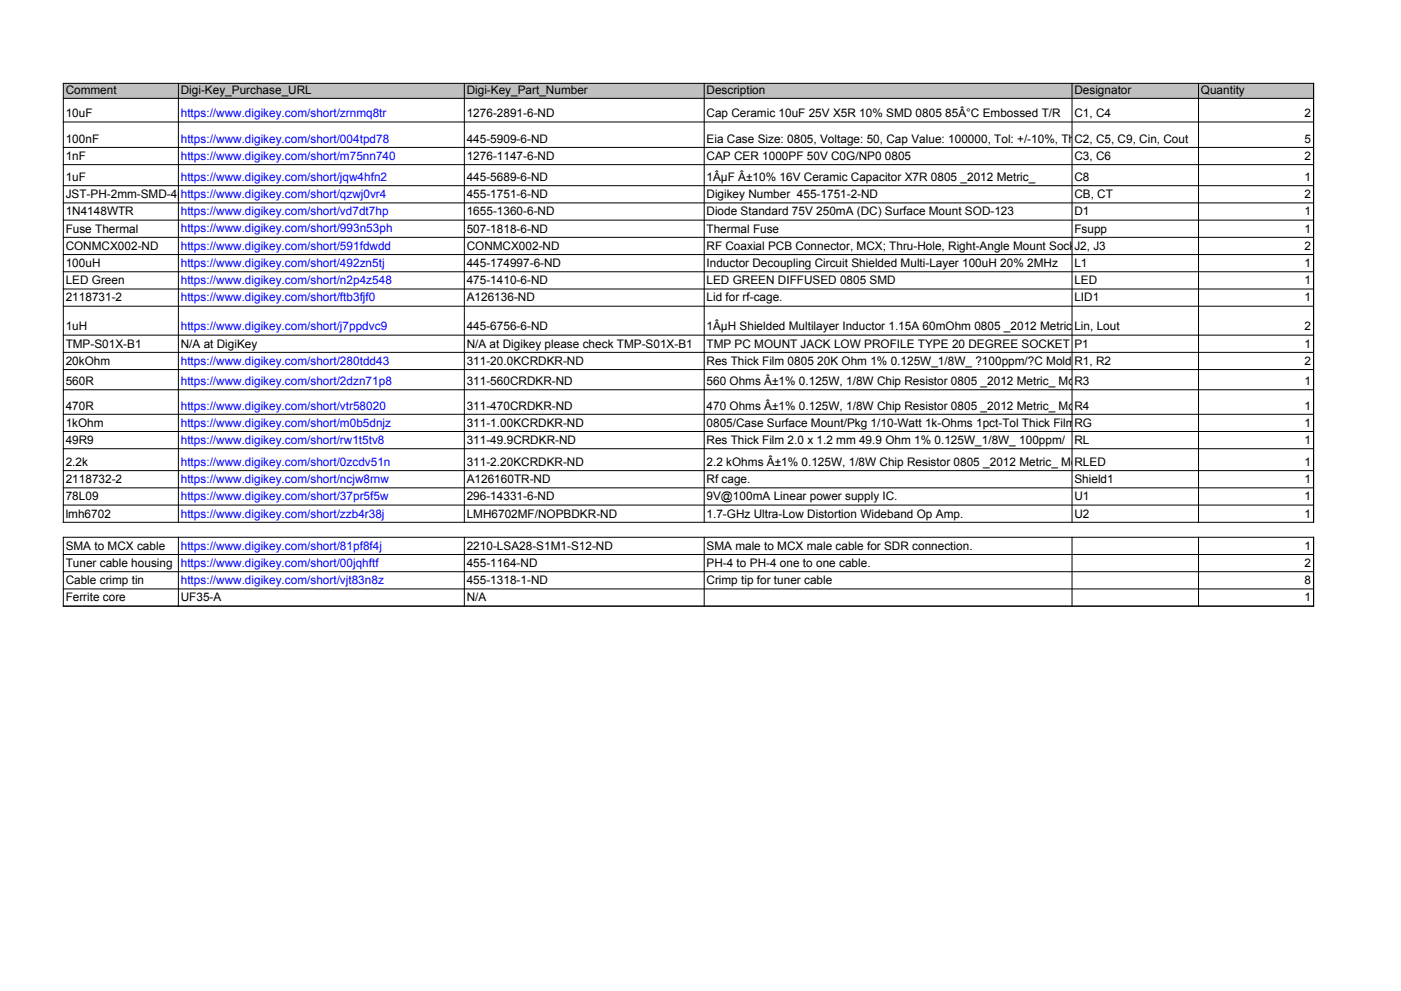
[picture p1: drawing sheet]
<svg xmlns="http://www.w3.org/2000/svg" width="420mm" height="297mm" viewBox="0 0 420 297" stroke-linecap="round" stroke-linejoin="round" font-family="sans-serif">
<defs><g id="words">
<g font-size="3.5">
<text x="19.7" y="28.1">Comment</text>
<text x="54.2" y="28.1">Digi-Key_Purchase_URL</text>
<text x="139.9" y="28.1">Digi-Key_Part_Number</text>
<text x="211.8" y="28.1">Description</text>
<text x="322.1" y="28.1">Designator</text>
<text x="360" y="28.1">Quantity</text>
<text x="19.7" y="35.1">10uF</text>
<text x="139.9" y="35.1">1276-2891-6-ND</text>
<text x="211.8" y="35.1">Cap Ceramic 10uF 25V X5R 10% SMD 0805 85Â°C Embossed T/R</text>
<text x="322.1" y="35.1">C1, C4</text>
<text x="391.1" y="35.1">2</text>
<text x="19.7" y="42.8">100nF</text>
<text x="19.7" y="47.9">1nF</text>
<text x="139.9" y="42.8">445-5909-6-ND</text>
<text x="139.9" y="47.9">1276-1147-6-ND</text>
<text x="211.8" y="42.8">Eia Case Size: 0805, Voltage: 50, Cap Value: 100000, Tol: +/-10%, Th</text>
<text x="211.8" y="47.9">CAP CER 1000PF 50V C0G/NP0 0805</text>
<text x="322.1" y="42.8">C2, C5, C9, Cin, Cout</text>
<text x="322.1" y="47.9">C3, C6</text>
<text x="391.1" y="42.8">5</text>
<text x="391.1" y="47.9">2</text>
<text x="19.7" y="54.2">1uF</text>
<text x="19.7" y="59.4">JST-PH-2mm-SMD-4phttps://www.digikey.com/short/qzwj0vr4</text>
<text x="139.9" y="54.2">445-5689-6-ND</text>
<text x="139.9" y="59.4">455-1751-6-ND</text>
<text x="211.8" y="54.2">1ÂµF Â±10% 16V Ceramic Capacitor X7R 0805 _2012 Metric_</text>
<text x="211.8" y="59.4">Digikey Number 455-1751-2-ND</text>
<text x="322.1" y="54.2">C8</text>
<text x="322.1" y="59.4">CB, CT</text>
<text x="391.1" y="54.2">1</text>
<text x="391.1" y="59.4">2</text>
<text x="19.7" y="64.5">1N4148WTR</text>
<text x="139.9" y="64.5">1655-1360-6-ND</text>
<text x="211.8" y="64.5">Diode Standard 75V 250mA (DC) Surface Mount SOD-123</text>
<text x="322.1" y="64.5">D1</text>
<text x="391.1" y="64.5">1</text>
<text x="19.7" y="69.7">Fuse Thermal</text>
<text x="139.9" y="69.7">507-1818-6-ND</text>
<text x="211.8" y="69.7">Thermal Fuse</text>
<text x="322.1" y="69.7">Fsupp</text>
<text x="391.1" y="69.7">1</text>
<text x="19.7" y="74.9">CONMCX002-ND</text>
<text x="139.9" y="74.9">CONMCX002-ND</text>
<text x="211.8" y="74.9">RF Coaxial PCB Connector, MCX; Thru-Hole, Right-Angle Mount Sock</text>
<text x="322.1" y="74.9">J2, J3</text>
<text x="391.1" y="74.9">2</text>
<text x="19.7" y="80">100uH</text>
<text x="139.9" y="80">445-174997-6-ND</text>
<text x="211.8" y="80">Inductor Decoupling Circuit Shielded Multi-Layer 100uH 20% 2MHz</text>
<text x="322.1" y="80">L1</text>
<text x="391.1" y="80">1</text>
<text x="19.7" y="85.2">LED Green</text>
<text x="139.9" y="85.2">475-1410-6-ND</text>
<text x="211.8" y="85.2">LED GREEN DIFFUSED 0805 SMD</text>
<text x="322.1" y="85.2">LED</text>
<text x="391.1" y="85.2">1</text>
<text x="19.7" y="90.4">2118731-2</text>
<text x="139.9" y="90.4">A126136-ND</text>
<text x="211.8" y="90.4">Lid for rf-cage.</text>
<text x="322.1" y="90.4">LID1</text>
<text x="391.1" y="90.4">1</text>
<text x="19.7" y="99">1uH</text>
<text x="139.9" y="99">445-6756-6-ND</text>
<text x="211.8" y="99">1ÂµH Shielded Multilayer Inductor 1.15A 60mOhm 0805 _2012 Metric</text>
<text x="322.1" y="99">Lin, Lout</text>
<text x="391.1" y="99">2</text>
<text x="19.7" y="104.2">TMP-S01X-B1</text>
<text x="54.2" y="104.2">N/A at DigiKey</text>
<text x="139.9" y="104.2">N/A at Digikey please check TMP-S01X-B1</text>
<text x="211.8" y="104.2">TMP PC MOUNT JACK LOW PROFILE TYPE 20 DEGREE SOCKET</text>
<text x="322.1" y="104.2">P1</text>
<text x="391.1" y="104.2">1</text>
<text x="19.7" y="109.3">20kOhm</text>
<text x="139.9" y="109.3">311-20.0KCRDKR-ND</text>
<text x="211.8" y="109.3">Res Thick Film 0805 20K Ohm 1% 0.125W_1/8W_ ?100ppm/?C Mold</text>
<text x="322.1" y="109.3">R1, R2</text>
<text x="391.1" y="109.3">2</text>
<text x="19.7" y="115.4">560R</text>
<text x="139.9" y="115.4">311-560CRDKR-ND</text>
<text x="211.8" y="115.4">560 Ohms Â±1% 0.125W, 1/8W Chip Resistor 0805 _2012 Metric_ Mois</text>
<text x="322.1" y="115.4">R3</text>
<text x="391.1" y="115.4">1</text>
<text x="19.7" y="122.7">470R</text>
<text x="139.9" y="122.7">311-470CRDKR-ND</text>
<text x="211.8" y="122.7">470 Ohms Â±1% 0.125W, 1/8W Chip Resistor 0805 _2012 Metric_ Mois</text>
<text x="322.1" y="122.7">R4</text>
<text x="391.1" y="122.7">1</text>
<text x="19.7" y="127.9">1kOhm</text>
<text x="139.9" y="127.9">311-1.00KCRDKR-ND</text>
<text x="211.8" y="127.9">0805/Case Surface Mount/Pkg 1/10-Watt 1k-Ohms 1pct-Tol Thick FilmRG</text>
<text x="391.1" y="127.9">1</text>
<text x="19.7" y="133">49R9</text>
<text x="139.9" y="133">311-49.9CRDKR-ND</text>
<text x="211.8" y="133">Res Thick Film 2.0 x 1.2 mm 49.9 Ohm 1% 0.125W_1/8W_ 100ppm/</text>
<text x="322.1" y="133">RL</text>
<text x="391.1" y="133">1</text>
<text x="19.7" y="139.6">2.2k</text>
<text x="139.9" y="139.6">311-2.20KCRDKR-ND</text>
<text x="211.8" y="139.6">2.2 kOhms Â±1% 0.125W, 1/8W Chip Resistor 0805 _2012 Metric_ Mois</text>
<text x="322.1" y="139.6">RLED</text>
<text x="391.1" y="139.6">1</text>
<text x="19.7" y="144.8">2118732-2</text>
<text x="19.7" y="149.9">78L09</text>
<text x="139.9" y="144.8">A126160TR-ND</text>
<text x="139.9" y="149.9">296-14331-6-ND</text>
<text x="211.8" y="144.8">Rf cage.</text>
<text x="211.8" y="149.9">9V@100mA Linear power supply IC.</text>
<text x="322.1" y="144.8">Shield1</text>
<text x="322.1" y="149.9">U1</text>
<text x="391.1" y="144.8">1</text>
<text x="391.1" y="149.9">1</text>
<text x="19.7" y="155.1">lmh6702</text>
<text x="139.9" y="155.1">LMH6702MF/NOPBDKR-ND</text>
<text x="211.8" y="155.1">1.7-GHz Ultra-Low Distortion Wideband Op Amp.</text>
<text x="322.1" y="155.1">U2</text>
<text x="391.1" y="155.1">1</text>
<text x="19.7" y="164.8">SMA to MCX cable</text>
<text x="139.9" y="164.8">2210-LSA28-S1M1-S12-ND</text>
<text x="211.8" y="164.8">SMA male to MCX male cable for SDR connection.</text>
<text x="391.1" y="164.8">1</text>
<text x="19.7" y="169.9">Tuner cable housing</text>
<text x="139.9" y="169.9">455-1164-ND</text>
<text x="211.8" y="169.9">PH-4 to PH-4 one to one cable.</text>
<text x="391.1" y="169.9">2</text>
<text x="19.7" y="175.1">Cable crimp tin</text>
<text x="139.9" y="175.1">455-1318-1-ND</text>
<text x="211.8" y="175.1">Crimp tip for tuner cable</text>
<text x="391.1" y="175.1">8</text>
<text x="19.7" y="180.2">Ferrite core</text>
<text x="54.2" y="180.2">UF35-A</text>
<text x="139.9" y="180.2">N/A</text>
<text x="391.1" y="180.2">1</text>
</g>
<g font-size="3.5" fill="#00f">
<text x="54.2" y="35.1">https://www.digikey.com/short/zrnmq8tr</text>
<text x="54.2" y="42.8">https://www.digikey.com/short/004tpd78</text>
<text x="54.2" y="47.9">https://www.digikey.com/short/m75nn740</text>
<text x="54.2" y="54.2">https://www.digikey.com/short/jqw4hfn2</text>
<text x="54.2" y="64.5">https://www.digikey.com/short/vd7dt7hp</text>
<text x="54.2" y="69.7">https://www.digikey.com/short/993n53ph</text>
<text x="54.2" y="74.9">https://www.digikey.com/short/591fdwdd</text>
<text x="54.2" y="80.1">https://www.digikey.com/short/492zn5tj</text>
<text x="54.2" y="85.2">https://www.digikey.com/short/n2p4z548</text>
<text x="54.2" y="90.4">https://www.digikey.com/short/ftb3fjf0</text>
<text x="54.2" y="99">https://www.digikey.com/short/j7ppdvc9</text>
<text x="54.2" y="109.3">https://www.digikey.com/short/280tdd43</text>
<text x="54.2" y="115.4">https://www.digikey.com/short/2dzn71p8</text>
<text x="54.2" y="122.7">https://www.digikey.com/short/vtr58020</text>
<text x="54.2" y="127.9">https://www.digikey.com/short/m0b5dnjz</text>
<text x="54.2" y="133">https://www.digikey.com/short/rw1t5tv8</text>
<text x="54.2" y="139.6">https://www.digikey.com/short/0zcdv51n</text>
<text x="54.2" y="144.8">https://www.digikey.com/short/ncjw8rnw</text>
<text x="54.2" y="150">https://www.digikey.com/short/37pr5f5w</text>
<text x="54.2" y="155.1">https://www.digikey.com/short/zzb4r38j</text>
<text x="54.2" y="164.8">https://www.digikey.com/short/81pf8f4j</text>
<text x="54.2" y="169.9">https://www.digikey.com/short/00jqhftf</text>
<text x="54.2" y="175.1">https://www.digikey.com/short/vjt83n8z</text>
</g>
</g></defs>
<path d="M19 25h374.8v4.5h-374.8z" fill-rule="evenodd" fill="#c0c0c0"/>
<g fill="none" stroke="#000" stroke-width=".3">
<path d="M18.8 25h375.1M18.8 29.5h375.1M18.8 36.6h375.1M19 24.9v131.8M53.5 24.9v131.8M139.2 24.9v131.8M211.1 24.9v131.8M321.4 24.9v131.8M359.3 24.9v131.8M393.8 24.9v131.8M18.8 44.2h375.1M18.8 49.3h375.1"/>
<path d="M18.8 55.7h375.1M18.8 60.8h375.1M18.8 66h375.1M18.8 71.1h375.1M18.8 76.3h375.1M18.8 81.5h375.1M18.8 86.6h375.1M18.8 91.8h375.1M18.8 100.4h375.1M18.8 105.6h375.1M18.8 110.8h375.1M18.8 116.8h375.1"/>
<path d="M18.8 124.2h375.1M18.8 129.3h375.1M18.8 134.5h375.1M18.8 141.1h375.1M18.8 146.2h375.1M18.8 151.4h375.1M18.8 156.5h375.1M18.8 161h375.1M18.8 166.2h375.1M18.8 171.3h375.1M18.8 176.5h375.1M19 160.9v20.9"/>
<path d="M53.5 160.9v20.9M139.2 160.9v20.9M211.1 160.9v20.9M321.4 160.9v20.9M359.3 160.9v20.9M393.8 160.9v20.9M18.8 181.7h375.1"/>
</g>
<use href="#words"/>
</svg>
